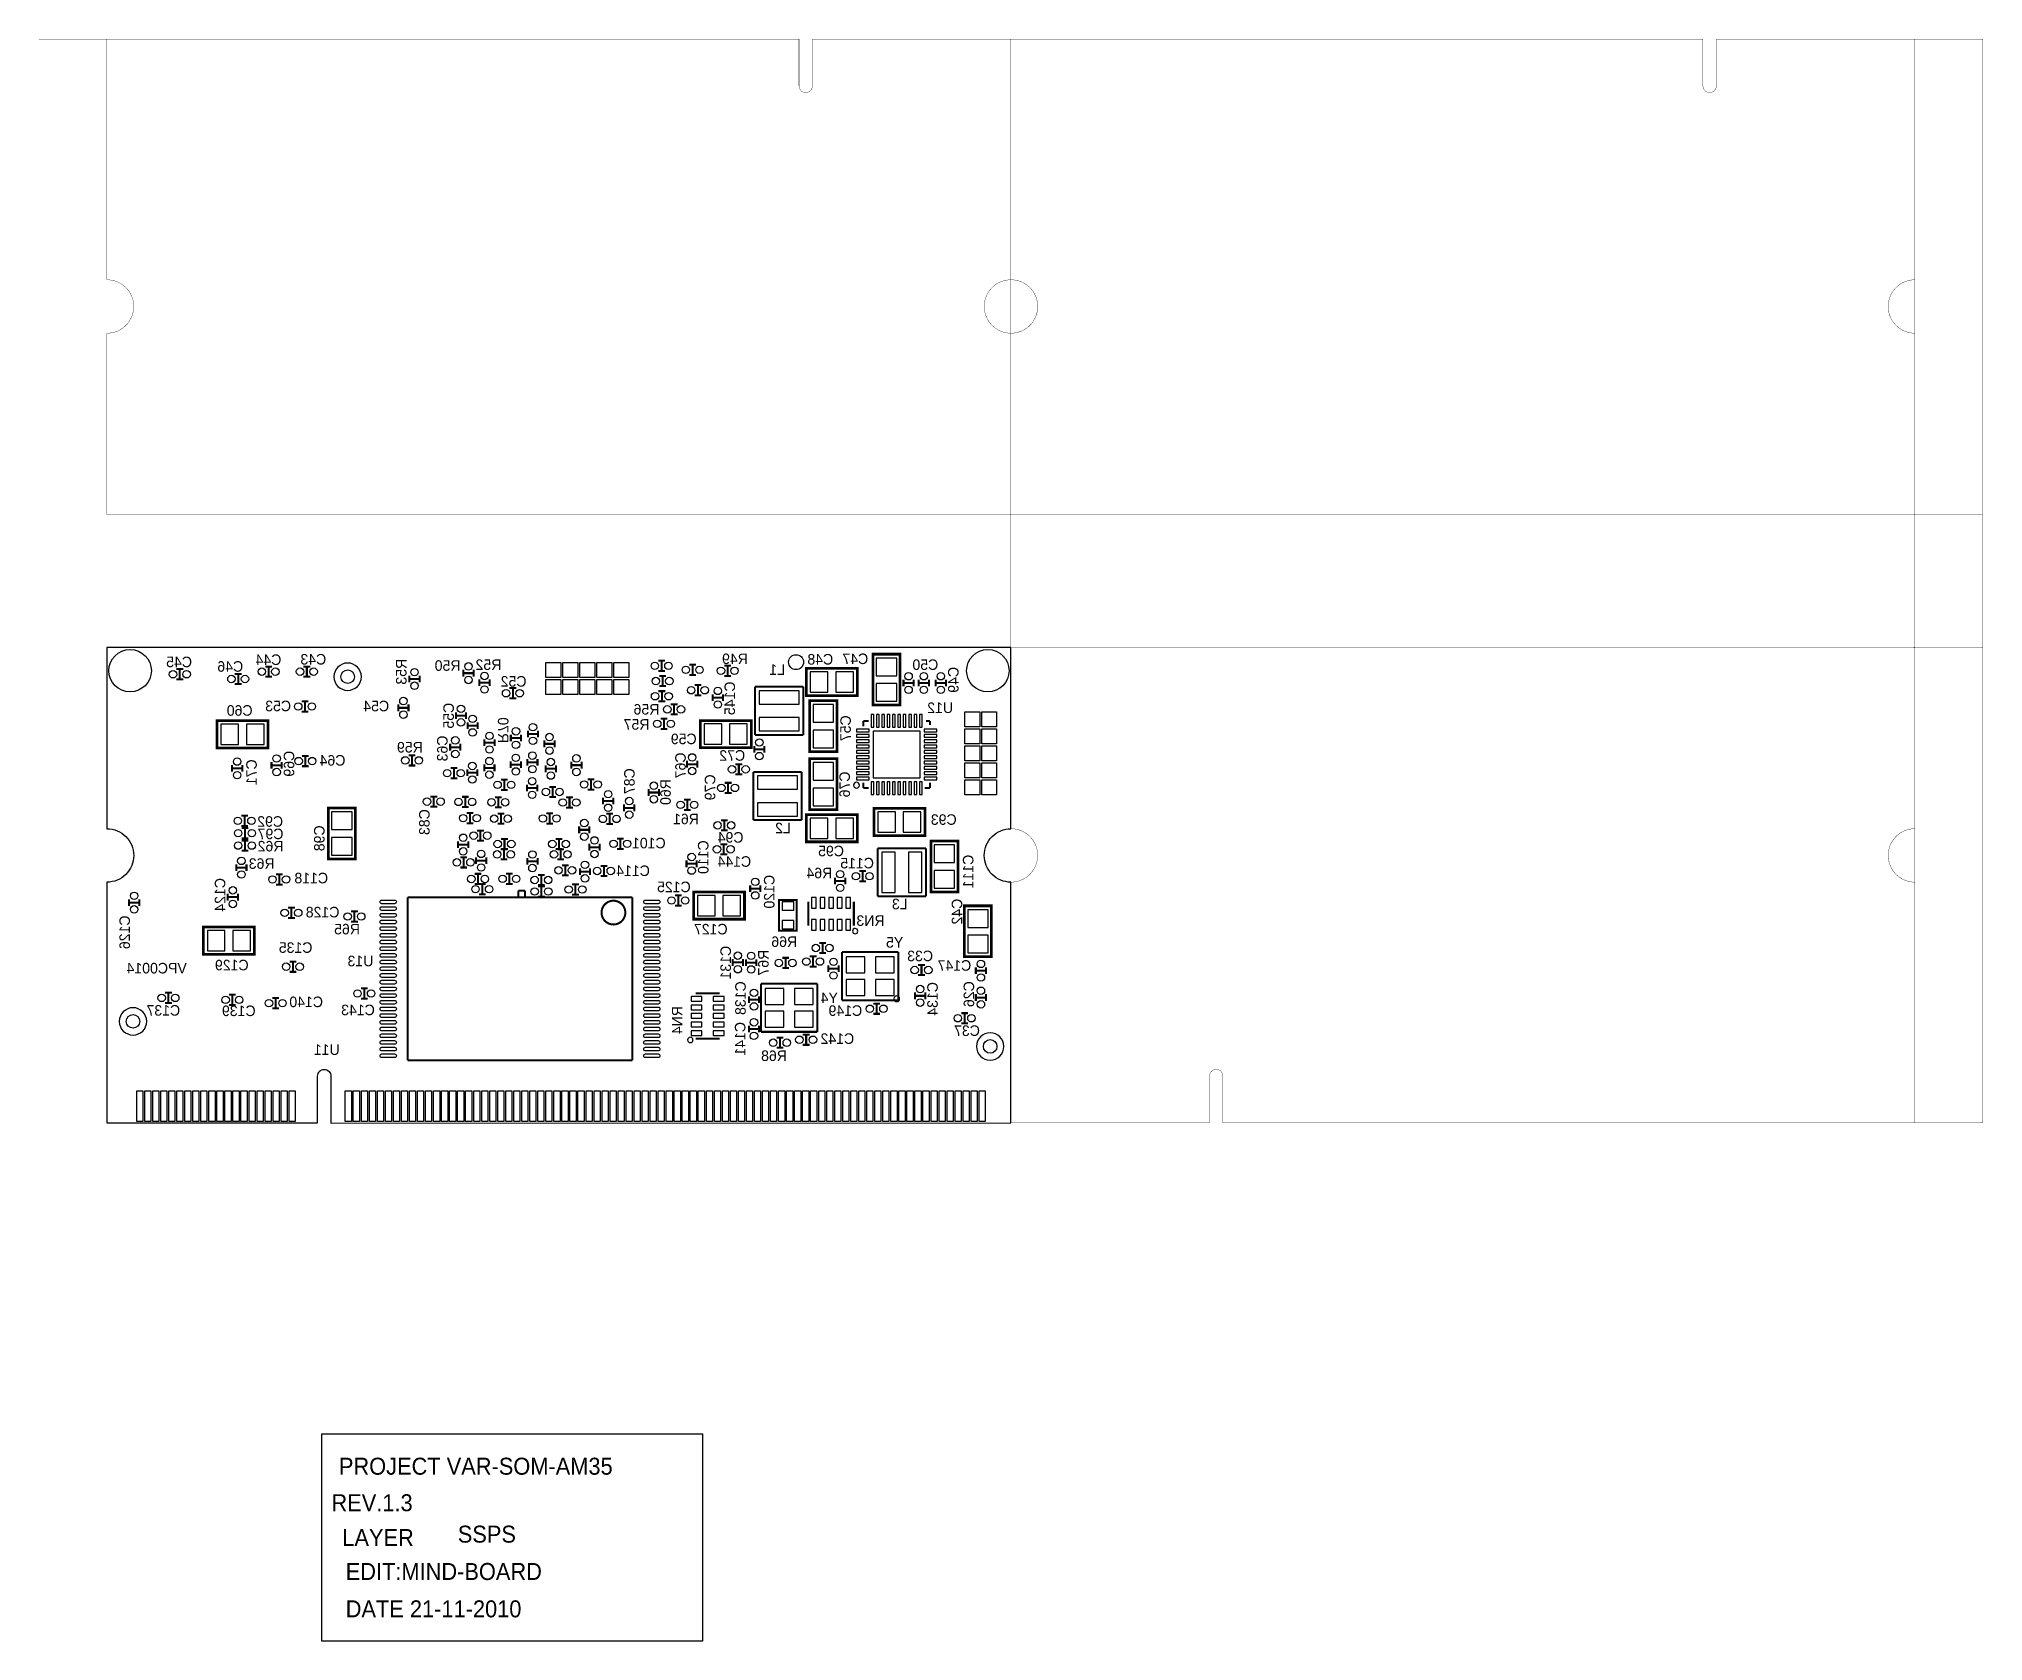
# Model space of a CAD drawing. Extents: x -5 to 140, y -39 to 81.
import ezdxf
from ezdxf.enums import TextEntityAlignment as Align

# ---------------------------------------------------------------- set-up
doc = ezdxf.new("R2010")
doc.units = 0
for name, color, linetype in [('BOARD_GEOMETR_SILKSCREEN_BOTTO', 3, 'CONTINUOUS'), ('BOARD_GEOMETRY_FORMAT_LOGO', 1, 'CONTINUOUS'), ('BOARD_GEOMETRY_OUTLINE', 4, 'CONTINUOUS'), ('BOARD_GEOMETRY_SSPS', 2, 'CONTINUOUS'), ('PACKAGE_GEOMET_SILKSCREEN_BOTT', 5, 'CONTINUOUS'), ('PIN_BOTTOM', 6, 'CONTINUOUS'), ('REF_DES_SILKSCREEN_BOTTOM', 7, 'CONTINUOUS')]:
    doc.layers.add(name, color=color, linetype=linetype)

msp = doc.modelspace()

# ---------------------------------------------------------------- texts
at = {"layer": 'BOARD_GEOMETR_SILKSCREEN_BOTTO', "text_generation_flag": 2}
for s, p in [('VPC0014', (5.969, 11.176)), ('U11', (17.399, 5.08))]:
    msp.add_text(s, height=0.7874, dxfattribs=at).set_placement(p)
at = {"layer": 'BOARD_GEOMETRY_FORMAT_LOGO', "width": 0.96}
for s, p in [('PROJECT VAR-SOM-AM35', (17.34312, -26.31186)), (' REV.1.3', (16.33474, -29.04236)), ('LAYER', (17.59712, -31.64586)), ('EDIT:MIND-BOARD', (17.85112, -34.18586)), ('DATE 21-11-2010', (17.85112, -36.97986))]:
    msp.add_text(s, height=1.27, dxfattribs=at).set_placement(p)
at = {"layer": 'BOARD_GEOMETRY_SSPS', "width": 0.96}
msp.add_text('SSPS', height=1.27, dxfattribs=at).set_placement((26.23312, -31.39186))
at = {"layer": 'REF_DES_SILKSCREEN_BOTTOM', "text_generation_flag": 2}
for s, p in [('C44', (12.07262, 34.24428)), ('C43', (15.4305, 34.2773)), ('R49', (46.96206, 34.31032)), ('C48', (53.34254, 34.2773)), ('C47', (55.96128, 34.31032)), ('C45', (5.39242, 34.07664)), ('C46', (9.2202, 33.73882)), ('R50', (25.47112, 33.8074)), ('R52', (28.52674, 33.87344)), ('L1', (50.11674, 33.50514)), ('C50', (61.19876, 33.87344)), ('C52', (30.40888, 32.62376)), ('C60', (9.92378, 30.44952)), ('C53', (12.79906, 30.7848)), ('C54', (20.13458, 30.77972)), ('R56', (40.34282, 30.53588)), ('U12', (62.3062, 30.65018)), ('R57', (39.60114, 29.40558)), ('C59', (43.1292, 28.321)), ('R59', (22.65172, 27.69616)), ('C72', (46.75632, 27.08402)), ('C64', (16.8656, 26.71826)), ('C92', (12.2047, 22.14626)), ('C97', (12.23264, 21.21662)), ('R61', (43.29938, 22.33422)), ('L2', (50.55108, 21.66112)), ('C93', (62.57544, 22.2885)), ('R62', (12.23264, 20.29714)), ('C101', (40.52062, 20.53082)), ('C94', (46.6344, 20.955)), ('C95', (54.14772, 19.939)), ('R63', (11.5697, 18.9992)), ('C114', (39.33952, 18.46072)), ('C144', (46.9138, 19.1516)), ('R64', (53.27396, 18.29308)), ('C115', (56.0959, 19.03222)), ('C118', (15.27556, 17.91462)), ('C125', (42.39514, 17.25168)), ('C128', (16.12392, 15.367)), ('L3', (59.28614, 15.9766)), ('R65', (17.95272, 14.097)), ('C127', (45.15358, 14.09446)), ('RN3', (57.0992, 14.732)), ('C135', (14.10716, 12.71524)), ('R66', (50.6476, 13.1572)), ('Y5', (58.9026, 13.1064)), ('C129', (9.3345, 11.40714)), ('U13', (18.95602, 11.71194)), ('C33', (60.8076, 12.0904)), ('C147', (63.373, 11.3792)), ('C137', (4.2164, 8.01878)), ('C139', (9.85774, 7.98576)), ('C140', (14.89456, 8.65632)), ('C143', (18.7706, 8.0518)), ('Y4', (54.0131, 8.95858)), ('C149', (55.2196, 8.001)), ('C37', (64.3128, 6.5024)), ('C142', (54.62016, 5.9055)), ('R68', (49.88306, 4.62788))]:
    msp.add_text(s, height=0.7874, dxfattribs=at).set_placement(p, align=Align.CENTER)
for s, rotation, p in [('R53', 90, (22.40026, 33.73882)), ('C49', 90, (63.68288, 33.1343)), ('C145', 90, (46.9646, 31.75)), ('C55', 90, (25.94102, 30.44952)), ('R70', 270, (29.2354, 29.3624)), ('C57', 90, (55.626, 29.50972)), ('C69', 90, (14.00302, 26.8605)), ('C63', 90, (25.47112, 27.99842)), ('C67', 90, (43.2816, 26.7335)), ('C71', 90, (11.2014, 26.21788)), ('C87', 90, (39.46144, 25.5524)), ('C76', 90, (55.55742, 25.3111)), ('R60', 90, (42.15892, 24.7396)), ('C79', 90, (45.4914, 25.0952)), ('C83', 90, (24.12746, 22.4917)), ('C98', 90, (16.27124, 21.28266)), ('C110', 90, (44.98086, 19.87296)), ('C111', 90, (64.79286, 18.796)), ('C124', 90, (8.84936, 17.05102)), ('C120', 90, (49.91608, 17.28724)), ('C126', 90, (1.71704, 14.25194)), ('C131', 90, (46.6598, 11.98118)), ('R67', 90, (49.4792, 11.98118)), ('C138', 90, (47.76724, 9.32688)), ('C134', 90, (62.1284, 9.271)), ('C26', 90, (64.8462, 9.6266)), ('RN4', 90, (43.03268, 7.6835)), ('C141', 90, (47.74184, 6.28396))]:
    msp.add_text(s, height=0.7874, rotation=rotation, dxfattribs=at).set_placement(p, align=Align.CENTER)
msp.add_text('C42', height=0.7874, rotation=90, dxfattribs=at).set_placement((63.9572, 16.764))

# ---------------------------------------------------------------- linework, layer by layer
at = {"layer": 'BOARD_GEOMETRY_FORMAT_LOGO'}
msp.add_lwpolyline([(16.07312, -38.75786), (16.07312, -23.26386), (44.52112, -23.26386), (44.52112, -38.75786)], close=True, dxfattribs=at)
at = {"layer": 'BOARD_GEOMETRY_OUTLINE'}
for points, format in [([(-5.08, 0.002286, 0, 0, 0), (0, 0.002286, 0, 0, 0), (0, 81.053686, 0.0254, 0.0254, 0), (-5.08, 81.053686, 0, 0, 0)], "xyseb"), ([(1.99898, 19.99996, -0.414214), (0, 18.00098), (0, 0), (15.75054, 0), (15.75054, 3.50012, -0.414214), (16.25092, 4.0005, -0.414214), (16.74876, 3.50012), (16.74876, -0.01016), (67.59956, 0), (67.59956, 18.00098, -0.414214), (65.60058, 19.99996, -0.414214), (67.59956, 21.99894), (67.59956, 35.56), (0, 35.56), (0, 21.99894, -0.414214)], "xyb")]:
    msp.add_lwpolyline(points, format=format, close=True, dxfattribs=at)
at = {"layer": 'BOARD_GEOMETRY_OUTLINE', "const_width": 0.0254}
for points in [[(0, 63.052706), (0, 81.053686), (51.74996, 81.053686), (51.74996, 77.553566)], [(52.75072, 77.553566), (52.75072, 81.053686), (67.59956, 81.053686), (67.59956, 63.052706)], [(67.59956, 63.052706), (67.59956, 81.053686), (119.34952, 81.053686), (119.34952, 77.553566)], [(67.6021, 81.05394), (67.6021, 29.753306)], [(120.35028, 77.553566), (120.35028, 81.053686), (135.19912, 81.053686), (135.19912, 63.052706)], [(67.59956, 59.054746), (67.59956, 45.493686), (0, 45.493686), (0, 59.054746)], [(135.19912, 59.054746), (135.19912, 45.493686), (67.59956, 45.493686), (67.59956, 59.054746)], [(140.19276, 45.491146), (135.17372, 45.491146)], [(140.28166, 45.491146), (140.208, 45.491146)], [(67.59956, 22.001226), (67.59956, 35.562286), (135.19912, 35.562286), (135.19912, 22.001226)], [(140.1318, 35.572446), (135.1153, 35.572446)], [(140.28674, 35.572446), (140.15212, 35.572446)], [(82.45094, 3.502406), (82.45094, 0.002286), (67.59956, 0.002286), (67.59956, 18.003266)], [(135.19912, 18.003266), (135.19912, 0.002286), (83.44916, 0.002286), (83.44916, 3.502406)]]:
    msp.add_lwpolyline(points, dxfattribs=at)
msp.add_lwpolyline([(135.20166, 0.002286), (140.28166, 0.002286), (140.28166, 81.053686), (135.20166, 81.053686)], close=True, dxfattribs=at)
for points in [[(51.74996, 77.553566, 0.414214), (52.25034, 77.053186)], [(52.25034, 77.053186, 0.414214), (52.75072, 77.553566)], [(119.34952, 77.553566, 0.414214), (119.8499, 77.053186)], [(119.8499, 77.053186, 0.414214), (120.35028, 77.553566)], [(1.99898, 61.053726, 0.414214), (0, 63.052706)], [(67.59956, 63.052706, 0.414214), (65.60058, 61.053726)], [(69.60108, 61.053726, 0.414214), (67.59956, 63.052706)], [(135.19912, 63.052706, 0.414214), (133.20014, 61.053726)], [(0, 59.054746, 0.414214), (1.99898, 61.053726)], [(65.60058, 61.053726, 0.414214), (67.59956, 59.054746)], [(67.59956, 59.054746, 0.414214), (69.60108, 61.053726)], [(133.20014, 61.053726, 0.414214), (135.19912, 59.054746)], [(69.60108, 20.002246, 0.414214), (67.59956, 22.001226)], [(135.19912, 22.001226, 0.414214), (133.20014, 20.002246)], [(67.59956, 18.003266, 0.414214), (69.60108, 20.002246)], [(133.20014, 20.002246, 0.414214), (135.19912, 18.003266)], [(82.95132, 4.002786, 0.414214), (82.45094, 3.502406)], [(83.44916, 3.502406, 0.414214), (82.95132, 4.002786)]]:
    msp.add_lwpolyline(points, format="xyb", dxfattribs=at)
at = {"layer": 'PACKAGE_GEOMET_SILKSCREEN_BOTT'}
for points, const_width in [([(59.309, 31.242), (59.309, 35.052), (57.277, 35.052), (57.277, 31.242)], 0.2032), ([(52.2986, 31.9532), (56.1086, 31.9532), (56.1086, 33.9852), (52.2986, 33.9852)], 0.2032), ([(54.5846, 27.7622), (54.5846, 31.5722), (52.5526, 31.5722), (52.5526, 27.7622)], 0.2032), ([(12.03833, 30.077156), (8.22833, 30.077156), (8.22833, 28.045156), (12.03833, 28.045156)], 0.2032), ([(48.17618, 30.08884), (44.36618, 30.08884), (44.36618, 28.05684), (48.17618, 28.05684)], 0.2032), ([(52.5526, 27.239468), (52.5526, 23.429468), (54.5846, 23.429468), (54.5846, 27.239468)], 0.2032), ([(18.57756, 19.7358), (18.57756, 23.5458), (16.54556, 23.5458), (16.54556, 19.7358)], 0.2032), ([(57.3532, 21.4884), (61.1632, 21.4884), (61.1632, 23.5204), (57.3532, 23.5204)], 0.2032), ([(52.2986, 21.016468), (56.1086, 21.016468), (56.1086, 23.048468), (52.2986, 23.048468)], 0.2032), ([(61.612018, 21.075904), (61.612018, 17.265904), (63.644018, 17.265904), (63.644018, 21.075904)], 0.2032), ([(43.8658, 15.23238), (47.6758, 15.23238), (47.6758, 17.26438), (43.8658, 17.26438)], 0.2032), ([(50.26406, 16.6624), (50.26406, 14.3764), (51.58486, 14.3764), (51.58486, 16.6624)], 0.1524), ([(66.1416, 12.4206), (66.1416, 16.2306), (64.1096, 16.2306), (64.1096, 12.4206)], 0.2032), ([(11.02233, 14.645386), (7.21233, 14.645386), (7.21233, 12.613386), (11.02233, 12.613386)], 0.2032)]:
    msp.add_lwpolyline(points, close=True, dxfattribs=dict(at, const_width=const_width))
for points, const_width in [([(5.19176, 33.93186), (5.69976, 33.93186)], 0.1524), ([(5.44576, 33.16986), (5.44576, 33.93186)], 0.1524), ([(10.06856, 33.57626), (9.56056, 33.57626)], 0.1524), ([(9.81456, 33.57626), (9.81456, 32.81426)], 0.1524), ([(12.33932, 34.1249), (11.83132, 34.1249)], 0.1524), ([(12.08532, 34.1249), (12.08532, 33.3629)], 0.1524), ([(15.19936, 34.1249), (14.69136, 34.1249)], 0.1524), ([(14.94536, 34.1249), (14.94536, 33.3629)], 0.1524), ([(22.61616, 32.94634), (22.61616, 33.45434)], 0.1524), ([(23.37816, 32.94634), (23.37816, 33.45434)], 0.1524), ([(26.65222, 33.37814), (26.65222, 33.88614)], 0.1524), ([(27.41422, 33.63214), (26.65222, 33.63214)], 0.1524), ([(27.41422, 33.37814), (27.41422, 33.88614)], 0.1524), ([(41.2242, 34.56178), (41.7322, 34.56178)], 0.1524), ([(41.2242, 33.79978), (41.7322, 33.79978)], 0.1524), ([(41.80332, 33.42386), (41.29532, 33.42386)], 0.1524), ([(41.4782, 33.79978), (41.4782, 34.56178)], 0.1524), ([(41.54932, 33.42386), (41.54932, 32.66186)], 0.1524), ([(43.54322, 34.2646), (44.05122, 34.2646)], 0.1524), ([(43.54322, 33.5026), (44.05122, 33.5026)], 0.1524), ([(43.79722, 33.5026), (43.79722, 34.2646)], 0.1524), ([(46.16704, 34.19094), (46.67504, 34.19094)], 0.1524), ([(46.16704, 33.42894), (46.67504, 33.42894)], 0.1524), ([(46.42104, 33.42894), (46.42104, 34.19094)], 0.1524), ([(5.19176, 33.16986), (5.69976, 33.16986)], 0.1524), ([(10.06856, 32.81426), (9.56056, 32.81426)], 0.1524), ([(12.33932, 33.3629), (11.83132, 33.3629)], 0.1524), ([(15.19936, 33.3629), (14.69136, 33.3629)], 0.1524), ([(23.37816, 33.20034), (22.61616, 33.20034)], 0.1524), ([(27.84856, 32.66186), (27.84856, 33.16986)], 0.1524), ([(28.61056, 32.91586), (27.84856, 32.91586)], 0.1524), ([(28.61056, 32.66186), (28.61056, 33.16986)], 0.1524), ([(30.099, 32.512), (30.607, 32.512)], 0.1524), ([(30.353, 31.75), (30.353, 32.512)], 0.1524), ([(41.24198, 32.28594), (41.74998, 32.28594)], 0.1524), ([(41.80332, 32.66186), (41.29532, 32.66186)], 0.1524), ([(41.49598, 31.52394), (41.49598, 32.28594)], 0.1524), ([(44.44492, 32.73552), (43.93692, 32.73552)], 0.1524), ([(44.44492, 31.97352), (43.93692, 31.97352)], 0.1524), ([(44.19092, 32.73552), (44.19092, 31.97352)], 0.1524), ([(45.29582, 32.04972), (45.29582, 31.54172)], 0.1524), ([(46.05782, 32.04972), (46.05782, 31.54172)], 0.1524), ([(52.066698, 32.610298), (48.466502, 32.610298)], 0.150114), ([(48.466502, 32.610298), (48.466502, 29.010102)], 0.150114), ([(52.066698, 29.010102), (52.066698, 32.610298)], 0.150114), ([(59.563, 32.639), (59.563, 33.147)], 0.1524), ([(60.325, 32.893), (59.563, 32.893)], 0.1524), ([(60.325, 32.639), (60.325, 33.147)], 0.1524), ([(60.706, 32.639), (60.706, 33.147)], 0.1524), ([(61.468, 32.893), (60.706, 32.893)], 0.1524), ([(61.468, 32.639), (61.468, 33.147)], 0.1524), ([(61.976, 32.639), (61.976, 33.147)], 0.1524), ([(62.738, 32.893), (61.976, 32.893)], 0.1524), ([(62.738, 32.639), (62.738, 33.147)], 0.1524), ([(14.557502, 31.51632), (15.065502, 31.51632)], 0.1524), ([(14.557502, 30.75432), (15.065502, 30.75432)], 0.1524), ([(14.811502, 30.75432), (14.811502, 31.51632)], 0.1524), ([(21.78558, 31.2928), (21.78558, 30.7848)], 0.1524), ([(21.78558, 31.0388), (22.54758, 31.0388)], 0.1524), ([(22.54758, 31.2928), (22.54758, 30.7848)], 0.1524), ([(26.09088, 30.20314), (26.09088, 30.71114)], 0.1524), ([(26.85288, 30.45714), (26.09088, 30.45714)], 0.1524), ([(26.85288, 30.20314), (26.85288, 30.71114)], 0.1524), ([(30.099, 31.75), (30.607, 31.75)], 0.1524), ([(41.24198, 31.52394), (41.74998, 31.52394)], 0.1524), ([(42.66692, 31.3055), (42.15892, 31.3055)], 0.1524), ([(42.66692, 30.5435), (42.15892, 30.5435)], 0.1524), ([(42.41292, 31.3055), (42.41292, 30.5435)], 0.1524), ([(45.29582, 31.79572), (46.05782, 31.79572)], 0.1524), ([(26.9621, 29.45384), (26.9621, 29.96184)], 0.1524), ([(27.7241, 29.70784), (26.9621, 29.70784)], 0.1524), ([(27.7241, 29.45384), (27.7241, 29.96184)], 0.1524), ([(30.2006, 28.5242), (30.2006, 29.0322)], 0.1524), ([(30.9626, 28.5242), (30.9626, 29.0322)], 0.1524), ([(31.47314, 28.82646), (31.47314, 29.33446)], 0.1524), ([(32.23514, 29.08046), (31.47314, 29.08046)], 0.1524), ([(32.23514, 28.82646), (32.23514, 29.33446)], 0.1524), ([(41.402, 30.226), (41.91, 30.226)], 0.1524), ([(41.402, 29.464), (41.91, 29.464)], 0.1524), ([(41.656, 29.464), (41.656, 30.226)], 0.1524), ([(48.466502, 29.010102), (52.066698, 29.010102)], 0.150114), ([(56.550814, 30.051756), (56.550814, 29.651706)], 0.150114), ([(56.950864, 30.051756), (56.550814, 30.051756)], 0.150114), ([(61.551058, 30.051756), (61.25083, 30.051756)], 0.150114), ([(61.551058, 29.751528), (61.551058, 30.051756)], 0.150114), ([(25.66416, 28.34894), (25.66416, 27.84094)], 0.1524), ([(25.66416, 28.09494), (26.42616, 28.09494)], 0.1524), ([(26.42616, 28.34894), (26.42616, 27.84094)], 0.1524), ([(28.22702, 28.17876), (28.22702, 28.68676)], 0.1524), ([(28.98902, 28.43276), (28.22702, 28.43276)], 0.1524), ([(28.98902, 28.17876), (28.98902, 28.68676)], 0.1524), ([(30.9626, 28.7782), (30.2006, 28.7782)], 0.1524), ([(32.71266, 28.0924), (32.71266, 28.6004)], 0.1524), ([(33.47466, 28.3464), (32.71266, 28.3464)], 0.1524), ([(33.47466, 28.0924), (33.47466, 28.6004)], 0.1524), ([(48.40224, 27.68346), (48.40224, 28.19146)], 0.1524), ([(49.16424, 27.93746), (48.40224, 27.93746)], 0.1524), ([(49.16424, 27.68346), (49.16424, 28.19146)], 0.1524), ([(9.35482, 26.25852), (9.35482, 26.76652)], 0.1524), ([(10.11682, 26.51252), (9.35482, 26.51252)], 0.1524), ([(10.11682, 26.25852), (10.11682, 26.76652)], 0.1524), ([(12.30376, 26.48966), (12.30376, 26.99766)], 0.1524), ([(13.06576, 26.74366), (12.30376, 26.74366)], 0.1524), ([(13.06576, 26.48966), (13.06576, 26.99766)], 0.1524), ([(14.58468, 27.437334), (15.09268, 27.437334)], 0.1524), ([(14.58468, 26.675334), (15.09268, 26.675334)], 0.1524), ([(14.83868, 26.675334), (14.83868, 27.437334)], 0.1524), ([(22.56028, 27.48788), (23.06828, 27.48788)], 0.1524), ([(22.56028, 26.72588), (23.06828, 26.72588)], 0.1524), ([(22.81428, 26.72588), (22.81428, 27.48788)], 0.1524), ([(26.20264, 26.53538), (25.69464, 26.53538)], 0.1524), ([(25.94864, 26.53538), (25.94864, 25.77338)], 0.1524), ([(26.93924, 25.93086), (26.93924, 26.43886)], 0.1524), ([(27.70124, 26.18486), (26.93924, 26.18486)], 0.1524), ([(27.70124, 25.93086), (27.70124, 26.43886)], 0.1524), ([(28.21686, 26.80208), (28.21686, 26.29408)], 0.1524), ([(28.21686, 26.54808), (28.97886, 26.54808)], 0.1524), ([(28.97886, 26.80208), (28.97886, 26.29408)], 0.1524), ([(30.19552, 27.04592), (30.19552, 26.53792)], 0.1524), ([(30.19552, 26.79192), (30.95752, 26.79192)], 0.1524), ([(30.95752, 27.04592), (30.95752, 26.53792)], 0.1524), ([(31.4325, 27.21102), (31.4325, 26.70302)], 0.1524), ([(31.4325, 26.95702), (32.1945, 26.95702)], 0.1524), ([(32.1945, 27.21102), (32.1945, 26.70302)], 0.1524), ([(32.80918, 26.7335), (32.80918, 26.2255)], 0.1524), ([(32.80918, 26.4795), (33.57118, 26.4795)], 0.1524), ([(33.57118, 26.7335), (33.57118, 26.2255)], 0.1524), ([(34.72434, 27.00528), (34.72434, 26.49728)], 0.1524), ([(34.72434, 26.75128), (35.48634, 26.75128)], 0.1524), ([(35.48634, 27.00528), (35.48634, 26.49728)], 0.1524), ([(43.38066, 26.5684), (43.38066, 27.0764)], 0.1524), ([(44.14266, 26.8224), (43.38066, 26.8224)], 0.1524), ([(44.14266, 26.5684), (44.14266, 27.0764)], 0.1524), ([(47.50562, 26.81986), (46.99762, 26.81986)], 0.1524), ([(47.25162, 26.81986), (47.25162, 26.05786)], 0.1524), ([(51.939698, 26.245566), (48.339502, 26.245566)], 0.150114), ([(48.339502, 26.245566), (48.339502, 22.64537)], 0.150114), ([(51.939698, 22.64537), (51.939698, 26.245566)], 0.150114), ([(26.20264, 25.77338), (25.69464, 25.77338)], 0.1524), ([(29.46146, 25.66162), (29.96946, 25.66162)], 0.1524), ([(29.46146, 24.89962), (29.96946, 24.89962)], 0.1524), ([(29.71546, 24.89962), (29.71546, 25.66162)], 0.1524), ([(31.41218, 25.29586), (31.41218, 24.78786)], 0.1524), ([(31.41218, 25.04186), (32.17418, 25.04186)], 0.1524), ([(32.17418, 25.29586), (32.17418, 24.78786)], 0.1524), ([(33.58642, 25.12822), (33.07842, 25.12822)], 0.1524), ([(33.33242, 25.12822), (33.33242, 24.36622)], 0.1524), ([(36.44392, 25.68956), (35.93592, 25.68956)], 0.1524), ([(36.44392, 24.92756), (35.93592, 24.92756)], 0.1524), ([(36.18992, 25.68956), (36.18992, 24.92756)], 0.1524), ([(40.51046, 24.45258), (40.51046, 24.96058)], 0.1524), ([(41.27246, 24.70658), (40.51046, 24.70658)], 0.1524), ([(41.27246, 24.45258), (41.27246, 24.96058)], 0.1524), ([(46.19498, 25.43048), (46.70298, 25.43048)], 0.1524), ([(46.19498, 24.66848), (46.70298, 24.66848)], 0.1524), ([(46.44898, 24.66848), (46.44898, 25.43048)], 0.1524), ([(47.50562, 26.05786), (46.99762, 26.05786)], 0.1524), ([(56.550814, 25.451562), (56.550814, 25.051512)], 0.150114), ([(56.550814, 25.051512), (56.950864, 25.051512)], 0.150114), ([(61.151008, 25.051512), (61.551058, 25.051512)], 0.150114), ([(61.551058, 25.051512), (61.551058, 25.451562)], 0.150114), ([(24.69388, 24.40432), (24.18588, 24.40432)], 0.1524), ([(24.69388, 23.64232), (24.18588, 23.64232)], 0.1524), ([(24.43988, 24.40432), (24.43988, 23.64232)], 0.1524), ([(27.051, 24.384), (26.543, 24.384)], 0.1524), ([(27.051, 23.622), (26.543, 23.622)], 0.1524), ([(26.797, 24.384), (26.797, 23.622)], 0.1524), ([(29.01188, 24.35606), (29.51988, 24.35606)], 0.1524), ([(29.01188, 23.59406), (29.51988, 23.59406)], 0.1524), ([(29.26588, 23.59406), (29.26588, 24.35606)], 0.1524), ([(33.58642, 24.36622), (33.07842, 24.36622)], 0.1524), ([(34.84118, 24.33574), (34.33318, 24.33574)], 0.1524), ([(34.84118, 23.57374), (34.33318, 23.57374)], 0.1524), ([(34.58718, 24.33574), (34.58718, 23.57374)], 0.1524), ([(37.09924, 24.32812), (37.09924, 23.82012)], 0.1524), ([(37.09924, 24.07412), (37.86124, 24.07412)], 0.1524), ([(37.86124, 24.32812), (37.86124, 23.82012)], 0.1524), ([(38.67404, 23.8125), (38.67404, 23.3045)], 0.1524), ([(38.67404, 23.5585), (39.43604, 23.5585)], 0.1524), ([(39.43604, 23.8125), (39.43604, 23.3045)], 0.1524), ([(43.65752, 24.1681), (43.14952, 24.1681)], 0.1524), ([(43.65752, 23.4061), (43.14952, 23.4061)], 0.1524), ([(43.40352, 24.1681), (43.40352, 23.4061)], 0.1524), ([(10.54608, 22.96668), (10.03808, 22.96668)], 0.1524), ([(10.54608, 22.20468), (10.03808, 22.20468)], 0.1524), ([(10.06602, 22.04974), (10.57402, 22.04974)], 0.1524), ([(10.29208, 22.96668), (10.29208, 22.20468)], 0.1524), ([(10.32002, 21.28774), (10.32002, 22.04974)], 0.1524), ([(27.39898, 23.17242), (26.89098, 23.17242)], 0.1524), ([(27.39898, 22.41042), (26.89098, 22.41042)], 0.1524), ([(27.14498, 23.17242), (27.14498, 22.41042)], 0.1524), ([(27.6733, 21.86178), (28.1813, 21.86178)], 0.1524), ([(27.9273, 21.09978), (27.9273, 21.86178)], 0.1524), ([(29.21, 23.12924), (29.718, 23.12924)], 0.1524), ([(29.21, 22.36724), (29.718, 22.36724)], 0.1524), ([(29.464, 22.36724), (29.464, 23.12924)], 0.1524), ([(33.36036, 23.14702), (32.85236, 23.14702)], 0.1524), ([(33.36036, 22.38502), (32.85236, 22.38502)], 0.1524), ([(33.10636, 23.14702), (33.10636, 22.38502)], 0.1524), ([(35.31108, 22.16912), (35.31108, 21.66112)], 0.1524), ([(35.31108, 21.91512), (36.07308, 21.91512)], 0.1524), ([(36.07308, 22.16912), (36.07308, 21.66112)], 0.1524), ([(37.338, 23.114), (37.846, 23.114)], 0.1524), ([(37.338, 22.352), (37.846, 22.352)], 0.1524), ([(37.592, 22.352), (37.592, 23.114)], 0.1524), ([(45.91304, 22.6314), (46.42104, 22.6314)], 0.1524), ([(45.91304, 21.8694), (46.42104, 21.8694)], 0.1524), ([(46.16704, 21.8694), (46.16704, 22.6314)], 0.1524), ([(48.339502, 22.64537), (51.939698, 22.64537)], 0.150114), ([(10.06602, 21.28774), (10.57402, 21.28774)], 0.1524), ([(10.06602, 21.11756), (10.57402, 21.11756)], 0.1524), ([(10.06602, 20.35556), (10.57402, 20.35556)], 0.1524), ([(10.32002, 20.35556), (10.32002, 21.11756)], 0.1524), ([(26.25852, 21.06676), (26.25852, 20.55876)], 0.1524), ([(26.25852, 20.81276), (27.02052, 20.81276)], 0.1524), ([(27.02052, 21.06676), (27.02052, 20.55876)], 0.1524), ([(27.6733, 21.09978), (28.1813, 21.09978)], 0.1524), ([(29.43352, 20.4597), (29.94152, 20.4597)], 0.1524), ([(29.47162, 21.2344), (29.97962, 21.2344)], 0.1524), ([(29.47162, 20.4724), (29.97962, 20.4724)], 0.1524), ([(29.68752, 19.6977), (29.68752, 20.4597)], 0.1524), ([(29.72562, 20.4724), (29.72562, 21.2344)], 0.1524), ([(34.0614, 21.23694), (33.5534, 21.23694)], 0.1524), ([(34.0614, 20.47494), (33.5534, 20.47494)], 0.1524), ([(34.18586, 20.46224), (33.67786, 20.46224)], 0.1524), ([(33.8074, 21.23694), (33.8074, 20.47494)], 0.1524), ([(33.93186, 20.46224), (33.93186, 19.70024)], 0.1524), ([(36.07562, 20.86864), (36.07562, 20.36064)], 0.1524), ([(36.07562, 20.61464), (36.83762, 20.61464)], 0.1524), ([(36.83762, 20.86864), (36.83762, 20.36064)], 0.1524), ([(38.1381, 21.25218), (38.6461, 21.25218)], 0.1524), ([(38.1381, 20.49018), (38.6461, 20.49018)], 0.1524), ([(38.3921, 20.49018), (38.3921, 21.25218)], 0.1524), ([(46.3804, 20.8407), (45.8724, 20.8407)], 0.1524), ([(46.1264, 20.8407), (46.1264, 20.0787)], 0.1524), ([(57.639712, 20.534884), (57.639712, 16.934688)], 0.150114), ([(61.239908, 20.534884), (57.639712, 20.534884)], 0.150114), ([(61.239908, 16.934688), (61.239908, 20.534884)], 0.150114), ([(9.66978, 19.33702), (9.66978, 18.82902)], 0.1524), ([(9.66978, 19.08302), (10.43178, 19.08302)], 0.1524), ([(10.43178, 19.33702), (10.43178, 18.82902)], 0.1524), ([(26.416, 19.86026), (26.924, 19.86026)], 0.1524), ([(26.416, 19.09826), (26.924, 19.09826)], 0.1524), ([(26.67, 19.09826), (26.67, 19.86026)], 0.1524), ([(27.60218, 19.86026), (27.60218, 19.35226)], 0.1524), ([(27.60218, 19.60626), (28.36418, 19.60626)], 0.1524), ([(28.36418, 19.86026), (28.36418, 19.35226)], 0.1524), ([(29.43352, 19.6977), (29.94152, 19.6977)], 0.1524), ([(31.43504, 19.81962), (31.43504, 19.31162)], 0.1524), ([(31.43504, 19.56562), (32.19704, 19.56562)], 0.1524), ([(32.19704, 19.81962), (32.19704, 19.31162)], 0.1524), ([(34.18586, 19.70024), (33.67786, 19.70024)], 0.1524), ([(34.01568, 19.26844), (34.52368, 19.26844)], 0.1524), ([(34.26968, 18.50644), (34.26968, 19.26844)], 0.1524), ([(35.36188, 18.53692), (35.36188, 19.04492)], 0.1524), ([(36.12388, 18.53692), (36.12388, 19.04492)], 0.1524), ([(36.91128, 19.22018), (37.41928, 19.22018)], 0.1524), ([(37.16528, 18.45818), (37.16528, 19.22018)], 0.1524), ([(43.33748, 19.62912), (43.33748, 19.12112)], 0.1524), ([(43.33748, 19.37512), (44.09948, 19.37512)], 0.1524), ([(44.09948, 19.62912), (44.09948, 19.12112)], 0.1524), ([(46.3804, 20.0787), (45.8724, 20.0787)], 0.1524), ([(56.261, 18.82648), (56.769, 18.82648)], 0.1524), ([(56.515, 18.06448), (56.515, 18.82648)], 0.1524), ([(13.13688, 18.58518), (12.62888, 18.58518)], 0.1524), ([(13.13688, 17.82318), (12.62888, 17.82318)], 0.1524), ([(12.88288, 18.58518), (12.88288, 17.82318)], 0.1524), ([(27.49804, 18.62328), (28.00604, 18.62328)], 0.1524), ([(27.49804, 17.86128), (28.00604, 17.86128)], 0.1524), ([(27.75204, 17.86128), (27.75204, 18.62328)], 0.1524), ([(28.321, 17.85874), (27.813, 17.85874)], 0.1524), ([(28.067, 17.85874), (28.067, 17.09674)], 0.1524), ([(29.83738, 18.63344), (30.34538, 18.63344)], 0.1524), ([(29.83738, 17.87144), (30.34538, 17.87144)], 0.1524), ([(30.09138, 17.87144), (30.09138, 18.63344)], 0.1524), ([(31.269178, 17.375378), (30.761178, 17.375378)], 0.1524), ([(30.761178, 17.375378), (30.761178, 16.867378)], 0.1524), ([(31.269178, 16.867378), (31.269178, 17.375378)], 0.1524), ([(32.73806, 18.54454), (32.23006, 18.54454)], 0.1524), ([(32.73806, 17.78254), (32.23006, 17.78254)], 0.1524), ([(32.74568, 17.68348), (32.23768, 17.68348)], 0.1524), ([(32.48406, 18.54454), (32.48406, 17.78254)], 0.1524), ([(32.49168, 17.68348), (32.49168, 16.92148)], 0.1524), ([(34.01568, 18.50644), (34.52368, 18.50644)], 0.1524), ([(35.28822, 17.83334), (34.78022, 17.83334)], 0.1524), ([(35.03422, 17.83334), (35.03422, 17.07134)], 0.1524), ([(36.12388, 18.79092), (35.36188, 18.79092)], 0.1524), ([(36.91128, 18.45818), (37.41928, 18.45818)], 0.1524), ([(48.09744, 17.26438), (48.09744, 17.77238)], 0.1524), ([(48.85944, 17.51838), (48.09744, 17.51838)], 0.1524), ([(48.85944, 17.26438), (48.85944, 17.77238)], 0.1524), ([(54.4449, 17.83334), (54.4449, 18.34134)], 0.1524), ([(55.2069, 18.08734), (54.4449, 18.08734)], 0.1524), ([(55.2069, 17.83334), (55.2069, 18.34134)], 0.1524), ([(56.261, 18.06448), (56.769, 18.06448)], 0.1524), ([(1.64846, 16.72844), (1.64846, 16.22044)], 0.1524), ([(1.64846, 16.47444), (2.41046, 16.47444)], 0.1524), ([(2.41046, 16.72844), (2.41046, 16.22044)], 0.1524), ([(9.02716, 17.13484), (9.02716, 16.62684)], 0.1524), ([(9.02716, 16.88084), (9.78916, 16.88084)], 0.1524), ([(9.78916, 17.13484), (9.78916, 16.62684)], 0.1524), ([(13.541502, 16.08455), (14.049502, 16.08455)], 0.1524), ([(13.795502, 15.32255), (13.795502, 16.08455)], 0.1524), ([(39.295578, 16.867378), (22.480778, 16.867378)], 0.1524), ([(22.480778, 16.867378), (22.480778, 4.675378)], 0.1524), ([(28.321, 17.09674), (27.813, 17.09674)], 0.1524), ([(32.74568, 16.92148), (32.23768, 16.92148)], 0.1524), ([(35.28822, 17.07134), (34.78022, 17.07134)], 0.1524), ([(39.295578, 4.675378), (39.295578, 16.867378)], 0.1524), ([(42.47134, 17.01292), (42.97934, 17.01292)], 0.1524), ([(42.47134, 16.25092), (42.97934, 16.25092)], 0.1524), ([(42.72534, 16.25092), (42.72534, 17.01292)], 0.1524), ([(52.450238, 14.738858), (52.450238, 16.538702)], 0.150114), ([(55.850282, 14.738858), (55.850282, 16.538702)], 0.150114), ([(57.639712, 16.934688), (61.239908, 16.934688)], 0.150114), ([(13.541502, 15.32255), (14.049502, 15.32255)], 0.1524), ([(18.25244, 15.81658), (18.76044, 15.81658)], 0.1524), ([(18.25244, 15.05458), (18.76044, 15.05458)], 0.1524), ([(18.50644, 15.05458), (18.50644, 15.81658)], 0.1524), ([(53.2638, 13.45946), (53.7718, 13.45946)], 0.1524), ([(53.5178, 12.69746), (53.5178, 13.45946)], 0.1524), ([(13.64996, 12.05738), (14.15796, 12.05738)], 0.1524), ([(13.90396, 11.29538), (13.90396, 12.05738)], 0.1524), ([(46.792642, 11.742674), (46.792642, 12.250674)], 0.1524), ([(47.554642, 11.996674), (46.792642, 11.996674)], 0.1524), ([(47.554642, 11.742674), (47.554642, 12.250674)], 0.1524), ([(47.7901, 11.72972), (47.7901, 12.23772)], 0.1524), ([(48.5521, 11.98372), (47.7901, 11.98372)], 0.1524), ([(48.5521, 11.72972), (48.5521, 12.23772)], 0.1524), ([(50.4952, 12.34186), (51.0032, 12.34186)], 0.1524), ([(50.4952, 11.57986), (51.0032, 11.57986)], 0.1524), ([(50.7492, 11.57986), (50.7492, 12.34186)], 0.1524), ([(53.0606, 12.44346), (52.5526, 12.44346)], 0.1524), ([(53.0606, 11.68146), (52.5526, 11.68146)], 0.1524), ([(52.8066, 12.44346), (52.8066, 11.68146)], 0.1524), ([(53.2638, 12.69746), (53.7718, 12.69746)], 0.1524), ([(53.9496, 11.2776), (53.9496, 11.7856)], 0.1524), ([(54.7116, 11.2776), (54.7116, 11.7856)], 0.1524), ([(59.173872, 12.772898), (54.973728, 12.772898)], 0.150114), ([(54.973728, 12.772898), (54.973728, 9.172702)], 0.150114), ([(59.173872, 9.172702), (59.173872, 12.772898)], 0.150114), ([(60.6552, 11.811), (61.1632, 11.811)], 0.1524), ([(60.9092, 11.049), (60.9092, 11.811)], 0.1524), ([(64.9732, 11.6332), (64.9732, 11.1252)], 0.1524), ([(65.7352, 11.6332), (65.7352, 11.1252)], 0.1524), ([(13.64996, 11.29538), (14.15796, 11.29538)], 0.1524), ([(48.910748, 10.408158), (48.910748, 6.807962)], 0.150114), ([(53.110892, 10.408158), (48.910748, 10.408158)], 0.150114), ([(53.110892, 6.807962), (53.110892, 10.408158)], 0.150114), ([(54.7116, 11.5316), (53.9496, 11.5316)], 0.1524), ([(60.6552, 11.049), (61.1632, 11.049)], 0.1524), ([(64.9732, 11.3792), (65.7352, 11.3792)], 0.1524), ([(4.8514, 9.726422), (4.3434, 9.726422)], 0.1524), ([(4.8514, 8.964422), (4.3434, 8.964422)], 0.1524), ([(4.5974, 9.726422), (4.5974, 8.964422)], 0.1524), ([(9.63422, 9.57834), (9.12622, 9.57834)], 0.1524), ([(9.63422, 8.81634), (9.12622, 8.81634)], 0.1524), ([(9.38022, 9.57834), (9.38022, 8.81634)], 0.1524), ([(12.87272, 9.33196), (12.36472, 9.33196)], 0.1524), ([(12.61872, 9.33196), (12.61872, 8.56996)], 0.1524), ([(18.98904, 10.0584), (19.49704, 10.0584)], 0.1524), ([(18.98904, 9.2964), (19.49704, 9.2964)], 0.1524), ([(19.24304, 9.2964), (19.24304, 10.0584)], 0.1524), ([(44.017438, 9.698482), (45.817282, 9.698482)], 0.150114), ([(48.00346, 9.47166), (48.00346, 8.96366)], 0.1524), ([(48.00346, 9.21766), (48.76546, 9.21766)], 0.1524), ([(48.76546, 9.47166), (48.76546, 8.96366)], 0.1524), ([(54.973728, 9.172702), (59.173872, 9.172702)], 0.150114), ([(57.3024, 8.9154), (57.8104, 8.9154)], 0.1524), ([(57.5564, 8.1534), (57.5564, 8.9154)], 0.1524), ([(60.4266, 9.7536), (60.4266, 9.2456)], 0.1524), ([(60.4266, 9.4996), (61.1886, 9.4996)], 0.1524), ([(61.1886, 9.7536), (61.1886, 9.2456)], 0.1524), ([(64.9732, 9.6266), (64.9732, 9.1186)], 0.1524), ([(64.9732, 9.3726), (65.7352, 9.3726)], 0.1524), ([(65.7352, 9.6266), (65.7352, 9.1186)], 0.1524), ([(12.87272, 8.56996), (12.36472, 8.56996)], 0.1524), ([(48.00092, 7.26694), (48.00092, 6.75894)], 0.1524), ([(48.76292, 7.26694), (48.76292, 6.75894)], 0.1524), ([(57.3024, 8.1534), (57.8104, 8.1534)], 0.1524), ([(63.881, 8.2042), (64.389, 8.2042)], 0.1524), ([(63.881, 7.4422), (64.389, 7.4422)], 0.1524), ([(64.135, 7.4422), (64.135, 8.2042)], 0.1524), ([(44.017438, 6.298438), (45.817282, 6.298438)], 0.150114), ([(48.00092, 7.01294), (48.76292, 7.01294)], 0.1524), ([(48.910748, 6.807962), (53.110892, 6.807962)], 0.150114), ([(50.58156, 6.3754), (50.07356, 6.3754)], 0.1524), ([(50.32756, 6.3754), (50.32756, 5.6134)], 0.1524), ([(52.5399, 6.59638), (52.0319, 6.59638)], 0.1524), ([(52.5399, 5.83438), (52.0319, 5.83438)], 0.1524), ([(52.2859, 6.59638), (52.2859, 5.83438)], 0.1524), ([(22.480778, 4.675378), (39.295578, 4.675378)], 0.1524), ([(50.58156, 5.6134), (50.07356, 5.6134)], 0.1524)]:
    msp.add_lwpolyline(points, dxfattribs=dict(at, const_width=const_width))
for points in [[(19.02206, 33.36544, 1), (16.97482, 33.36544, 1)], [(56.274462, 25.251664, 0.414112), (56.050942, 25.475184, 0.414123), (55.827422, 25.251664, 0.414175), (56.050942, 25.028144, 0.414165)], [(55.750206, 14.338808, 0.414485), (55.950358, 14.138656, 0.41417), (56.150256, 14.338808, 0.413991), (55.950358, 14.538706, 0.414306)], [(58.8518, 9.282684, 0.41418), (59.06389, 9.070594, 0.414015), (59.27598, 9.282684, 0.414228), (59.06389, 9.494774, 0.414394)], [(2.96926, 7.58952, 1), (0.92202, 7.58952, 1)], [(43.617388, 6.398514, 0.414485), (43.417236, 6.198362, 0.41417), (43.617388, 5.998464, 0.413991), (43.817286, 6.198362, 0.414306)], [(67.07124, 5.71754, 1), (65.024, 5.71754, 1)]]:
    msp.add_lwpolyline(points, format="xyb", close=True, dxfattribs=at)
at = {"layer": 'PACKAGE_GEOMET_SILKSCREEN_BOTT', "const_width": 0.1524}
msp.add_lwpolyline([(38.762178, 15.724378, 1), (36.984178, 15.724378, 1)], format="xyb", close=True, dxfattribs=at)
at = {"layer": 'PIN_BOTTOM'}
for points in [[(32.826198, 33.305242), (32.826198, 34.422842), (33.943798, 34.422842), (33.943798, 33.305242)], [(34.096198, 33.305242), (34.096198, 34.422842), (35.213798, 34.422842), (35.213798, 33.305242)], [(35.366198, 33.305242), (35.366198, 34.422842), (36.483798, 34.422842), (36.483798, 33.305242)], [(36.636198, 33.305242), (36.636198, 34.422842), (37.753798, 34.422842), (37.753798, 33.305242)], [(37.906198, 33.305242), (37.906198, 34.422842), (39.023798, 34.422842), (39.023798, 33.305242)], [(53.9115, 33.7312), (52.5907, 33.7312), (52.5907, 32.2072), (53.9115, 32.2072)], [(55.8165, 33.7312), (54.4957, 33.7312), (54.4957, 32.2072), (55.8165, 32.2072)], [(57.531, 34.7599), (57.531, 33.4391), (59.055, 33.4391), (59.055, 34.7599)], [(32.826198, 32.035242), (32.826198, 33.152842), (33.943798, 33.152842), (33.943798, 32.035242)], [(34.096198, 32.035242), (34.096198, 33.152842), (35.213798, 33.152842), (35.213798, 32.035242)], [(35.366198, 32.035242), (35.366198, 33.152842), (36.483798, 33.152842), (36.483798, 32.035242)], [(36.636198, 32.035242), (36.636198, 33.152842), (37.753798, 33.152842), (37.753798, 32.035242)], [(37.906198, 32.035242), (37.906198, 33.152842), (39.023798, 33.152842), (39.023798, 32.035242)], [(48.766603, 31.310199), (51.766597, 31.310199), (51.766597, 32.310197), (48.766603, 32.310197)], [(57.531, 32.8549), (57.531, 31.5341), (59.055, 31.5341), (59.055, 32.8549)], [(52.8066, 31.2801), (52.8066, 29.9593), (54.3306, 29.9593), (54.3306, 31.2801)], [(57.150889, 30.551628), (57.150889, 29.601668), (57.350787, 29.601668), (57.350787, 30.551628)], [(57.550939, 30.551628), (57.550939, 29.601668), (57.750837, 29.601668), (57.750837, 30.551628)], [(57.950989, 30.551628), (57.950989, 29.601668), (58.150887, 29.601668), (58.150887, 30.551628)], [(58.351039, 30.551628), (58.351039, 29.601668), (58.550937, 29.601668), (58.550937, 30.551628)], [(58.751089, 30.551628), (58.751089, 29.601668), (58.950987, 29.601668), (58.950987, 30.551628)], [(59.150885, 30.551628), (59.150885, 29.601668), (59.350783, 29.601668), (59.350783, 30.551628)], [(59.550935, 30.551628), (59.550935, 29.601668), (59.750833, 29.601668), (59.750833, 30.551628)], [(59.950985, 30.551628), (59.950985, 29.601668), (60.150883, 29.601668), (60.150883, 30.551628)], [(60.351035, 30.551628), (60.351035, 29.601668), (60.550933, 29.601668), (60.550933, 30.551628)], [(60.751085, 30.551628), (60.751085, 29.601668), (60.950983, 29.601668), (60.950983, 30.551628)], [(65.26149, 29.614368), (64.14389, 29.614368), (64.14389, 30.731968), (65.26149, 30.731968)], [(66.53149, 29.614368), (65.41389, 29.614368), (65.41389, 30.731968), (66.53149, 30.731968)], [(8.52043, 28.299156), (9.84123, 28.299156), (9.84123, 29.823156), (8.52043, 29.823156)], [(10.42543, 28.299156), (11.74623, 28.299156), (11.74623, 29.823156), (10.42543, 29.823156)], [(44.65828, 28.31084), (45.97908, 28.31084), (45.97908, 29.83484), (44.65828, 29.83484)], [(46.56328, 28.31084), (47.88408, 28.31084), (47.88408, 29.83484), (46.56328, 29.83484)], [(48.766603, 29.310203), (51.766597, 29.310203), (51.766597, 30.310201), (48.766603, 30.310201)], [(52.8066, 29.3751), (52.8066, 28.0543), (54.3306, 28.0543), (54.3306, 29.3751)], [(56.050942, 29.451681), (56.050942, 29.251783), (57.000902, 29.251783), (57.000902, 29.451681)], [(57.300876, 29.301694), (57.300876, 25.801574), (60.800996, 25.801574), (60.800996, 29.301694)], [(61.10097, 29.451681), (61.10097, 29.251783), (62.05093, 29.251783), (62.05093, 29.451681)], [(65.26149, 28.344368), (64.14389, 28.344368), (64.14389, 29.461968), (65.26149, 29.461968)], [(66.53149, 28.344368), (65.41389, 28.344368), (65.41389, 29.461968), (66.53149, 29.461968)], [(56.050942, 29.051631), (56.050942, 28.851733), (57.000902, 28.851733), (57.000902, 29.051631)], [(56.050942, 28.651581), (56.050942, 28.451683), (57.000902, 28.451683), (57.000902, 28.651581)], [(56.050942, 28.251531), (56.050942, 28.051633), (57.000902, 28.051633), (57.000902, 28.251531)], [(56.050942, 27.851481), (56.050942, 27.651583), (57.000902, 27.651583), (57.000902, 27.851481)], [(61.10097, 29.051631), (61.10097, 28.851733), (62.05093, 28.851733), (62.05093, 29.051631)], [(61.10097, 28.651581), (61.10097, 28.451683), (62.05093, 28.451683), (62.05093, 28.651581)], [(61.10097, 28.251531), (61.10097, 28.051633), (62.05093, 28.051633), (62.05093, 28.251531)], [(61.10097, 27.851481), (61.10097, 27.651583), (62.05093, 27.651583), (62.05093, 27.851481)], [(65.26149, 27.074368), (64.14389, 27.074368), (64.14389, 28.191968), (65.26149, 28.191968)], [(66.53149, 27.074368), (65.41389, 27.074368), (65.41389, 28.191968), (66.53149, 28.191968)], [(54.3306, 25.626568), (54.3306, 26.947368), (52.8066, 26.947368), (52.8066, 25.626568)], [(56.050942, 27.451685), (56.050942, 27.251787), (57.000902, 27.251787), (57.000902, 27.451685)], [(56.050942, 27.051635), (56.050942, 26.851737), (57.000902, 26.851737), (57.000902, 27.051635)], [(56.050942, 26.651585), (56.050942, 26.451687), (57.000902, 26.451687), (57.000902, 26.651585)], [(56.050942, 26.251535), (56.050942, 26.051637), (57.000902, 26.051637), (57.000902, 26.251535)], [(61.10097, 27.451685), (61.10097, 27.251787), (62.05093, 27.251787), (62.05093, 27.451685)], [(61.10097, 27.051635), (61.10097, 26.851737), (62.05093, 26.851737), (62.05093, 27.051635)], [(61.10097, 26.651585), (61.10097, 26.451687), (62.05093, 26.451687), (62.05093, 26.651585)], [(61.10097, 26.251535), (61.10097, 26.051637), (62.05093, 26.051637), (62.05093, 26.251535)], [(65.26149, 25.804368), (64.14389, 25.804368), (64.14389, 26.921968), (65.26149, 26.921968)], [(66.53149, 25.804368), (65.41389, 25.804368), (65.41389, 26.921968), (66.53149, 26.921968)], [(51.639597, 25.945465), (48.639603, 25.945465), (48.639603, 24.945467), (51.639597, 24.945467)], [(54.3306, 23.721568), (54.3306, 25.042368), (52.8066, 25.042368), (52.8066, 23.721568)], [(56.050942, 25.851485), (56.050942, 25.651587), (57.000902, 25.651587), (57.000902, 25.851485)], [(57.150889, 25.5016), (57.150889, 24.55164), (57.350787, 24.55164), (57.350787, 25.5016)], [(57.550939, 25.5016), (57.550939, 24.55164), (57.750837, 24.55164), (57.750837, 25.5016)], [(57.950989, 25.5016), (57.950989, 24.55164), (58.150887, 24.55164), (58.150887, 25.5016)], [(58.351039, 25.5016), (58.351039, 24.55164), (58.550937, 24.55164), (58.550937, 25.5016)], [(58.751089, 25.5016), (58.751089, 24.55164), (58.950987, 24.55164), (58.950987, 25.5016)], [(59.150885, 25.5016), (59.150885, 24.55164), (59.350783, 24.55164), (59.350783, 25.5016)], [(59.550935, 25.5016), (59.550935, 24.55164), (59.750833, 24.55164), (59.750833, 25.5016)], [(59.950985, 25.5016), (59.950985, 24.55164), (60.150883, 24.55164), (60.150883, 25.5016)], [(60.351035, 25.5016), (60.351035, 24.55164), (60.550933, 24.55164), (60.550933, 25.5016)], [(60.751085, 25.5016), (60.751085, 24.55164), (60.950983, 24.55164), (60.950983, 25.5016)], [(61.10097, 25.851485), (61.10097, 25.651587), (62.05093, 25.651587), (62.05093, 25.851485)], [(65.26149, 24.534368), (64.14389, 24.534368), (64.14389, 25.651968), (65.26149, 25.651968)], [(66.53149, 24.534368), (65.41389, 24.534368), (65.41389, 25.651968), (66.53149, 25.651968)], [(51.639597, 23.945469), (48.639603, 23.945469), (48.639603, 22.945471), (51.639597, 22.945471)], [(58.9661, 23.2664), (57.6453, 23.2664), (57.6453, 21.7424), (58.9661, 21.7424)], [(60.8711, 23.2664), (59.5503, 23.2664), (59.5503, 21.7424), (60.8711, 21.7424)], [(16.79956, 23.2537), (16.79956, 21.9329), (18.32356, 21.9329), (18.32356, 23.2537)], [(53.9115, 22.794468), (52.5907, 22.794468), (52.5907, 21.270468), (53.9115, 21.270468)], [(55.8165, 22.794468), (54.4957, 22.794468), (54.4957, 21.270468), (55.8165, 21.270468)], [(16.79956, 21.3487), (16.79956, 20.0279), (18.32356, 20.0279), (18.32356, 21.3487)], [(63.390018, 19.463004), (63.390018, 20.783804), (61.866018, 20.783804), (61.866018, 19.463004)], [(57.939813, 20.234783), (57.939813, 17.234789), (58.939811, 17.234789), (58.939811, 20.234783)], [(59.939809, 20.234783), (59.939809, 17.234789), (60.939807, 17.234789), (60.939807, 20.234783)], [(63.390018, 17.558004), (63.390018, 18.878804), (61.866018, 18.878804), (61.866018, 17.558004)], [(45.4787, 17.01038), (44.1579, 17.01038), (44.1579, 15.48638), (45.4787, 15.48638)], [(47.3837, 17.01038), (46.0629, 17.01038), (46.0629, 15.48638), (47.3837, 15.48638)], [(51.36896, 16.5354), (50.47996, 16.5354), (50.47996, 15.9004), (51.36896, 15.9004)], [(53.04536, 16.063722), (53.04536, 16.863822), (52.695348, 16.863822), (52.695348, 16.063722)], [(53.685186, 16.063722), (53.685186, 16.863822), (53.335174, 16.863822), (53.335174, 16.063722)], [(54.325266, 16.063722), (54.325266, 16.863822), (53.975254, 16.863822), (53.975254, 16.063722)], [(54.965346, 16.063722), (54.965346, 16.863822), (54.615334, 16.863822), (54.615334, 16.063722)], [(55.605172, 16.063722), (55.605172, 16.863822), (55.25516, 16.863822), (55.25516, 16.063722)], [(51.36896, 15.1384), (50.47996, 15.1384), (50.47996, 14.5034), (51.36896, 14.5034)], [(53.04536, 14.413738), (53.04536, 15.213838), (52.695348, 15.213838), (52.695348, 14.413738)], [(53.685186, 14.413738), (53.685186, 15.213838), (53.335174, 15.213838), (53.335174, 14.413738)], [(54.325266, 14.413738), (54.325266, 15.213838), (53.975254, 15.213838), (53.975254, 14.413738)], [(54.965346, 14.413738), (54.965346, 15.213838), (54.615334, 15.213838), (54.615334, 14.413738)], [(55.605172, 14.413738), (55.605172, 15.213838), (55.25516, 15.213838), (55.25516, 14.413738)], [(64.3636, 15.9385), (64.3636, 14.6177), (65.8876, 14.6177), (65.8876, 15.9385)], [(7.50443, 12.867386), (8.82523, 12.867386), (8.82523, 14.391386), (7.50443, 14.391386)], [(9.40943, 12.867386), (10.73023, 12.867386), (10.73023, 14.391386), (9.40943, 14.391386)], [(64.3636, 14.0335), (64.3636, 12.7127), (65.8876, 12.7127), (65.8876, 14.0335)], [(56.67375, 11.222736), (56.67375, 12.422632), (55.273702, 12.422632), (55.273702, 11.222736)], [(58.873898, 11.222736), (58.873898, 12.422632), (57.47385, 12.422632), (57.47385, 11.222736)], [(56.67375, 9.522968), (56.67375, 10.722864), (55.273702, 10.722864), (55.273702, 9.522968)], [(58.873898, 9.522968), (58.873898, 10.722864), (57.47385, 10.722864), (57.47385, 9.522968)], [(43.692318, 9.10336), (44.492418, 9.10336), (44.492418, 9.453372), (43.692318, 9.453372)], [(43.692318, 8.463534), (44.492418, 8.463534), (44.492418, 8.813546), (43.692318, 8.813546)], [(45.342302, 9.10336), (46.142402, 9.10336), (46.142402, 9.453372), (45.342302, 9.453372)], [(45.342302, 8.463534), (46.142402, 8.463534), (46.142402, 8.813546), (45.342302, 8.813546)], [(49.210722, 10.057892), (49.210722, 8.857996), (50.61077, 8.857996), (50.61077, 10.057892)], [(51.41087, 10.057892), (51.41087, 8.857996), (52.810918, 8.857996), (52.810918, 10.057892)], [(43.692318, 7.823454), (44.492418, 7.823454), (44.492418, 8.173466), (43.692318, 8.173466)], [(43.692318, 7.183374), (44.492418, 7.183374), (44.492418, 7.533386), (43.692318, 7.533386)], [(45.342302, 7.823454), (46.142402, 7.823454), (46.142402, 8.173466), (45.342302, 8.173466)], [(45.342302, 7.183374), (46.142402, 7.183374), (46.142402, 7.533386), (45.342302, 7.533386)], [(49.210722, 8.358124), (49.210722, 7.158228), (50.61077, 7.158228), (50.61077, 8.358124)], [(51.41087, 8.358124), (51.41087, 7.158228), (52.810918, 7.158228), (52.810918, 8.358124)], [(43.692318, 6.543548), (44.492418, 6.543548), (44.492418, 6.89356), (43.692318, 6.89356)], [(45.342302, 6.543548), (46.142402, 6.543548), (46.142402, 6.89356), (45.342302, 6.89356)], [(2.221484, 0.100076), (2.221484, 2.386076), (2.678684, 2.386076), (2.678684, 0.100076)], [(2.821432, 0.100076), (2.821432, 2.386076), (3.278632, 2.386076), (3.278632, 0.100076)], [(3.42138, 0.100076), (3.42138, 2.386076), (3.87858, 2.386076), (3.87858, 0.100076)], [(4.021328, 0.100076), (4.021328, 2.386076), (4.478528, 2.386076), (4.478528, 0.100076)], [(4.621276, 0.100076), (4.621276, 2.386076), (5.078476, 2.386076), (5.078476, 0.100076)], [(5.221478, 0.100076), (5.221478, 2.386076), (5.678678, 2.386076), (5.678678, 0.100076)], [(5.821426, 0.100076), (5.821426, 2.386076), (6.278626, 2.386076), (6.278626, 0.100076)], [(6.421374, 0.100076), (6.421374, 2.386076), (6.878574, 2.386076), (6.878574, 0.100076)], [(7.021322, 0.100076), (7.021322, 2.386076), (7.478522, 2.386076), (7.478522, 0.100076)], [(7.621524, 0.100076), (7.621524, 2.386076), (8.078724, 2.386076), (8.078724, 0.100076)], [(8.221472, 0.100076), (8.221472, 2.386076), (8.678672, 2.386076), (8.678672, 0.100076)], [(8.82142, 0.100076), (8.82142, 2.386076), (9.27862, 2.386076), (9.27862, 0.100076)], [(9.421368, 0.100076), (9.421368, 2.386076), (9.878568, 2.386076), (9.878568, 0.100076)], [(10.021316, 0.100076), (10.021316, 2.386076), (10.478516, 2.386076), (10.478516, 0.100076)], [(10.621518, 0.100076), (10.621518, 2.386076), (11.078718, 2.386076), (11.078718, 0.100076)], [(11.221466, 0.100076), (11.221466, 2.386076), (11.678666, 2.386076), (11.678666, 0.100076)], [(11.821414, 0.100076), (11.821414, 2.386076), (12.278614, 2.386076), (12.278614, 0.100076)], [(12.421362, 0.100076), (12.421362, 2.386076), (12.878562, 2.386076), (12.878562, 0.100076)], [(13.02131, 0.100076), (13.02131, 2.386076), (13.47851, 2.386076), (13.47851, 0.100076)], [(13.621512, 0.100076), (13.621512, 2.386076), (14.078712, 2.386076), (14.078712, 0.100076)], [(17.821402, 0.100076), (17.821402, 2.386076), (18.278602, 2.386076), (18.278602, 0.100076)], [(18.42135, 0.100076), (18.42135, 2.386076), (18.87855, 2.386076), (18.87855, 0.100076)], [(19.021298, 0.100076), (19.021298, 2.386076), (19.478498, 2.386076), (19.478498, 0.100076)], [(19.6215, 0.100076), (19.6215, 2.386076), (20.0787, 2.386076), (20.0787, 0.100076)], [(20.221448, 0.100076), (20.221448, 2.386076), (20.678648, 2.386076), (20.678648, 0.100076)], [(20.821396, 0.100076), (20.821396, 2.386076), (21.278596, 2.386076), (21.278596, 0.100076)], [(21.421344, 0.100076), (21.421344, 2.386076), (21.878544, 2.386076), (21.878544, 0.100076)], [(22.021292, 0.100076), (22.021292, 2.386076), (22.478492, 2.386076), (22.478492, 0.100076)], [(22.621494, 0.100076), (22.621494, 2.386076), (23.078694, 2.386076), (23.078694, 0.100076)], [(23.221442, 0.100076), (23.221442, 2.386076), (23.678642, 2.386076), (23.678642, 0.100076)], [(23.82139, 0.100076), (23.82139, 2.386076), (24.27859, 2.386076), (24.27859, 0.100076)], [(24.421338, 0.100076), (24.421338, 2.386076), (24.878538, 2.386076), (24.878538, 0.100076)], [(25.021286, 0.100076), (25.021286, 2.386076), (25.478486, 2.386076), (25.478486, 0.100076)], [(25.621488, 0.100076), (25.621488, 2.386076), (26.078688, 2.386076), (26.078688, 0.100076)], [(26.221436, 0.100076), (26.221436, 2.386076), (26.678636, 2.386076), (26.678636, 0.100076)], [(26.821384, 0.100076), (26.821384, 2.386076), (27.278584, 2.386076), (27.278584, 0.100076)], [(27.421332, 0.100076), (27.421332, 2.386076), (27.878532, 2.386076), (27.878532, 0.100076)], [(28.02128, 0.100076), (28.02128, 2.386076), (28.47848, 2.386076), (28.47848, 0.100076)], [(28.621482, 0.100076), (28.621482, 2.386076), (29.078682, 2.386076), (29.078682, 0.100076)], [(29.22143, 0.100076), (29.22143, 2.386076), (29.67863, 2.386076), (29.67863, 0.100076)], [(29.821378, 0.100076), (29.821378, 2.386076), (30.278578, 2.386076), (30.278578, 0.100076)], [(30.421326, 0.100076), (30.421326, 2.386076), (30.878526, 2.386076), (30.878526, 0.100076)], [(31.021274, 0.100076), (31.021274, 2.386076), (31.478474, 2.386076), (31.478474, 0.100076)], [(31.621476, 0.100076), (31.621476, 2.386076), (32.078676, 2.386076), (32.078676, 0.100076)], [(32.221424, 0.100076), (32.221424, 2.386076), (32.678624, 2.386076), (32.678624, 0.100076)], [(32.821372, 0.100076), (32.821372, 2.386076), (33.278572, 2.386076), (33.278572, 0.100076)], [(33.42132, 0.100076), (33.42132, 2.386076), (33.87852, 2.386076), (33.87852, 0.100076)], [(34.021522, 0.100076), (34.021522, 2.386076), (34.478722, 2.386076), (34.478722, 0.100076)], [(34.62147, 0.100076), (34.62147, 2.386076), (35.07867, 2.386076), (35.07867, 0.100076)], [(35.221418, 0.100076), (35.221418, 2.386076), (35.678618, 2.386076), (35.678618, 0.100076)], [(35.821366, 0.100076), (35.821366, 2.386076), (36.278566, 2.386076), (36.278566, 0.100076)], [(36.421314, 0.100076), (36.421314, 2.386076), (36.878514, 2.386076), (36.878514, 0.100076)], [(37.021516, 0.100076), (37.021516, 2.386076), (37.478716, 2.386076), (37.478716, 0.100076)], [(37.621464, 0.100076), (37.621464, 2.386076), (38.078664, 2.386076), (38.078664, 0.100076)], [(38.221412, 0.100076), (38.221412, 2.386076), (38.678612, 2.386076), (38.678612, 0.100076)], [(38.82136, 0.100076), (38.82136, 2.386076), (39.27856, 2.386076), (39.27856, 0.100076)], [(39.421308, 0.100076), (39.421308, 2.386076), (39.878508, 2.386076), (39.878508, 0.100076)], [(40.02151, 0.100076), (40.02151, 2.386076), (40.47871, 2.386076), (40.47871, 0.100076)], [(40.621458, 0.100076), (40.621458, 2.386076), (41.078658, 2.386076), (41.078658, 0.100076)], [(41.221406, 0.100076), (41.221406, 2.386076), (41.678606, 2.386076), (41.678606, 0.100076)], [(41.821354, 0.100076), (41.821354, 2.386076), (42.278554, 2.386076), (42.278554, 0.100076)], [(42.421302, 0.100076), (42.421302, 2.386076), (42.878502, 2.386076), (42.878502, 0.100076)], [(43.021504, 0.100076), (43.021504, 2.386076), (43.478704, 2.386076), (43.478704, 0.100076)], [(43.621452, 0.100076), (43.621452, 2.386076), (44.078652, 2.386076), (44.078652, 0.100076)], [(44.2214, 0.100076), (44.2214, 2.386076), (44.6786, 2.386076), (44.6786, 0.100076)], [(44.821348, 0.100076), (44.821348, 2.386076), (45.278548, 2.386076), (45.278548, 0.100076)], [(45.421296, 0.100076), (45.421296, 2.386076), (45.878496, 2.386076), (45.878496, 0.100076)], [(46.021498, 0.100076), (46.021498, 2.386076), (46.478698, 2.386076), (46.478698, 0.100076)], [(46.621446, 0.100076), (46.621446, 2.386076), (47.078646, 2.386076), (47.078646, 0.100076)], [(47.221394, 0.100076), (47.221394, 2.386076), (47.678594, 2.386076), (47.678594, 0.100076)], [(47.821342, 0.100076), (47.821342, 2.386076), (48.278542, 2.386076), (48.278542, 0.100076)], [(48.42129, 0.100076), (48.42129, 2.386076), (48.87849, 2.386076), (48.87849, 0.100076)], [(49.021492, 0.100076), (49.021492, 2.386076), (49.478692, 2.386076), (49.478692, 0.100076)], [(49.62144, 0.100076), (49.62144, 2.386076), (50.07864, 2.386076), (50.07864, 0.100076)], [(50.221388, 0.100076), (50.221388, 2.386076), (50.678588, 2.386076), (50.678588, 0.100076)], [(50.821336, 0.100076), (50.821336, 2.386076), (51.278536, 2.386076), (51.278536, 0.100076)], [(51.421284, 0.100076), (51.421284, 2.386076), (51.878484, 2.386076), (51.878484, 0.100076)], [(52.021486, 0.100076), (52.021486, 2.386076), (52.478686, 2.386076), (52.478686, 0.100076)], [(52.621434, 0.100076), (52.621434, 2.386076), (53.078634, 2.386076), (53.078634, 0.100076)], [(53.221382, 0.100076), (53.221382, 2.386076), (53.678582, 2.386076), (53.678582, 0.100076)], [(53.82133, 0.100076), (53.82133, 2.386076), (54.27853, 2.386076), (54.27853, 0.100076)], [(54.421278, 0.100076), (54.421278, 2.386076), (54.878478, 2.386076), (54.878478, 0.100076)], [(55.02148, 0.100076), (55.02148, 2.386076), (55.47868, 2.386076), (55.47868, 0.100076)], [(55.621428, 0.100076), (55.621428, 2.386076), (56.078628, 2.386076), (56.078628, 0.100076)], [(56.221376, 0.100076), (56.221376, 2.386076), (56.678576, 2.386076), (56.678576, 0.100076)], [(56.821324, 0.100076), (56.821324, 2.386076), (57.278524, 2.386076), (57.278524, 0.100076)], [(57.421526, 0.100076), (57.421526, 2.386076), (57.878726, 2.386076), (57.878726, 0.100076)], [(58.021474, 0.100076), (58.021474, 2.386076), (58.478674, 2.386076), (58.478674, 0.100076)], [(58.621422, 0.100076), (58.621422, 2.386076), (59.078622, 2.386076), (59.078622, 0.100076)], [(59.22137, 0.100076), (59.22137, 2.386076), (59.67857, 2.386076), (59.67857, 0.100076)], [(59.821318, 0.100076), (59.821318, 2.386076), (60.278518, 2.386076), (60.278518, 0.100076)], [(60.42152, 0.100076), (60.42152, 2.386076), (60.87872, 2.386076), (60.87872, 0.100076)], [(61.021468, 0.100076), (61.021468, 2.386076), (61.478668, 2.386076), (61.478668, 0.100076)], [(61.621416, 0.100076), (61.621416, 2.386076), (62.078616, 2.386076), (62.078616, 0.100076)], [(62.221364, 0.100076), (62.221364, 2.386076), (62.678564, 2.386076), (62.678564, 0.100076)], [(62.821312, 0.100076), (62.821312, 2.386076), (63.278512, 2.386076), (63.278512, 0.100076)], [(63.421514, 0.100076), (63.421514, 2.386076), (63.878714, 2.386076), (63.878714, 0.100076)], [(64.021462, 0.100076), (64.021462, 2.386076), (64.478662, 2.386076), (64.478662, 0.100076)], [(64.62141, 0.100076), (64.62141, 2.386076), (65.07861, 2.386076), (65.07861, 0.100076)], [(65.221358, 0.100076), (65.221358, 2.386076), (65.678558, 2.386076), (65.678558, 0.100076)]]:
    msp.add_lwpolyline(points, close=True, dxfattribs=at)
for points in [[(21.502878, 16.387318), (20.563078, 16.387318, -1), (20.563078, 16.666718), (21.502878, 16.666718, -1)], [(21.502878, 15.886938), (20.563078, 15.886938, -1), (20.563078, 16.166338), (21.502878, 16.166338, -1)], [(41.213278, 16.387318), (40.273478, 16.387318, -1), (40.273478, 16.666718), (41.213278, 16.666718, -1)], [(41.213278, 15.886938), (40.273478, 15.886938, -1), (40.273478, 16.166338), (41.213278, 16.166338, -1)], [(21.502878, 15.386558), (20.563078, 15.386558, -1), (20.563078, 15.665958), (21.502878, 15.665958, -1)], [(21.502878, 14.886178), (20.563078, 14.886178, -1), (20.563078, 15.165578), (21.502878, 15.165578, -1)], [(21.502878, 14.385798), (20.563078, 14.385798, -1), (20.563078, 14.665198), (21.502878, 14.665198, -1)], [(41.213278, 15.386558), (40.273478, 15.386558, -1), (40.273478, 15.665958), (41.213278, 15.665958, -1)], [(41.213278, 14.886178), (40.273478, 14.886178, -1), (40.273478, 15.165578), (41.213278, 15.165578, -1)], [(41.213278, 14.385798), (40.273478, 14.385798, -1), (40.273478, 14.665198), (41.213278, 14.665198, -1)], [(21.502878, 13.885418), (20.563078, 13.885418, -1), (20.563078, 14.164818), (21.502878, 14.164818, -1)], [(21.502878, 13.385038), (20.563078, 13.385038, -1), (20.563078, 13.664438), (21.502878, 13.664438, -1)], [(21.502878, 12.884658), (20.563078, 12.884658, -1), (20.563078, 13.164058), (21.502878, 13.164058, -1)], [(41.213278, 13.885418), (40.273478, 13.885418, -1), (40.273478, 14.164818), (41.213278, 14.164818, -1)], [(41.213278, 13.385038), (40.273478, 13.385038, -1), (40.273478, 13.664438), (41.213278, 13.664438, -1)], [(41.213278, 12.884658), (40.273478, 12.884658, -1), (40.273478, 13.164058), (41.213278, 13.164058, -1)], [(21.502878, 12.381738), (20.563078, 12.381738, -1), (20.563078, 12.661138), (21.502878, 12.661138, -1)], [(21.502878, 11.883898), (20.563078, 11.883898, -1), (20.563078, 12.163298), (21.502878, 12.163298, -1)], [(21.502878, 11.383518), (20.563078, 11.383518, -1), (20.563078, 11.662918), (21.502878, 11.662918, -1)], [(41.213278, 12.381738), (40.273478, 12.381738, -1), (40.273478, 12.661138), (41.213278, 12.661138, -1)], [(41.213278, 11.883898), (40.273478, 11.883898, -1), (40.273478, 12.163298), (41.213278, 12.163298, -1)], [(41.213278, 11.383518), (40.273478, 11.383518, -1), (40.273478, 11.662918), (41.213278, 11.662918, -1)], [(21.502878, 10.880598), (20.563078, 10.880598, -1), (20.563078, 11.159998), (21.502878, 11.159998, -1)], [(21.502878, 10.382758), (20.563078, 10.382758, -1), (20.563078, 10.662158), (21.502878, 10.662158, -1)], [(41.213278, 10.880598), (40.273478, 10.880598, -1), (40.273478, 11.159998), (41.213278, 11.159998, -1)], [(41.213278, 10.382758), (40.273478, 10.382758, -1), (40.273478, 10.662158), (41.213278, 10.662158, -1)], [(21.502878, 9.879838), (20.563078, 9.879838, -1), (20.563078, 10.159238), (21.502878, 10.159238, -1)], [(21.502878, 9.379458), (20.563078, 9.379458, -1), (20.563078, 9.658858), (21.502878, 9.658858, -1)], [(21.502878, 8.881618), (20.563078, 8.881618, -1), (20.563078, 9.161018), (21.502878, 9.161018, -1)], [(41.213278, 9.879838), (40.273478, 9.879838, -1), (40.273478, 10.159238), (41.213278, 10.159238, -1)], [(41.213278, 9.379458), (40.273478, 9.379458, -1), (40.273478, 9.658858), (41.213278, 9.658858, -1)], [(41.213278, 8.881618), (40.273478, 8.881618, -1), (40.273478, 9.161018), (41.213278, 9.161018, -1)], [(21.502878, 8.378698), (20.563078, 8.378698, -1), (20.563078, 8.658098), (21.502878, 8.658098, -1)], [(21.502878, 7.878318), (20.563078, 7.878318, -1), (20.563078, 8.157718), (21.502878, 8.157718, -1)], [(21.502878, 7.377938), (20.563078, 7.377938, -1), (20.563078, 7.657338), (21.502878, 7.657338, -1)], [(41.213278, 8.378698), (40.273478, 8.378698, -1), (40.273478, 8.658098), (41.213278, 8.658098, -1)], [(41.213278, 7.878318), (40.273478, 7.878318, -1), (40.273478, 8.157718), (41.213278, 8.157718, -1)], [(41.213278, 7.377938), (40.273478, 7.377938, -1), (40.273478, 7.657338), (41.213278, 7.657338, -1)], [(21.502878, 6.877558), (20.563078, 6.877558, -1), (20.563078, 7.156958), (21.502878, 7.156958, -1)], [(21.502878, 6.377178), (20.563078, 6.377178, -1), (20.563078, 6.656578), (21.502878, 6.656578, -1)], [(21.502878, 5.876798), (20.563078, 5.876798, -1), (20.563078, 6.156198), (21.502878, 6.156198, -1)], [(41.213278, 6.877558), (40.273478, 6.877558, -1), (40.273478, 7.156958), (41.213278, 7.156958, -1)], [(41.213278, 6.377178), (40.273478, 6.377178, -1), (40.273478, 6.656578), (41.213278, 6.656578, -1)], [(41.213278, 5.876798), (40.273478, 5.876798, -1), (40.273478, 6.156198), (41.213278, 6.156198, -1)], [(21.502878, 5.376418), (20.563078, 5.376418, -1), (20.563078, 5.655818), (21.502878, 5.655818, -1)], [(21.502878, 4.876038), (20.563078, 4.876038, -1), (20.563078, 5.155438), (21.502878, 5.155438, -1)], [(41.213278, 5.376418), (40.273478, 5.376418, -1), (40.273478, 5.655818), (41.213278, 5.655818, -1)], [(41.213278, 4.876038), (40.273478, 4.876038, -1), (40.273478, 5.155438), (41.213278, 5.155438, -1)]]:
    msp.add_lwpolyline(points, format="xyb", close=True, dxfattribs=at)
for centre, radius in [((1.72974, 33.81502), 1.5875), ((51.53152, 34.4551), 0.5588), ((65.86982, 33.81502), 1.5875), ((4.93776, 33.55086), 0.2794), ((5.95376, 33.55086), 0.2794), ((9.30656, 33.19526), 0.2794), ((10.32256, 33.19526), 0.2794), ((11.57732, 33.7439), 0.2794), ((12.59332, 33.7439), 0.2794), ((14.43736, 33.7439), 0.2794), ((15.45336, 33.7439), 0.2794), ((17.99844, 33.36544), 0.508), ((22.99716, 33.70834), 0.2794), ((27.03322, 34.14014), 0.2794), ((28.22956, 33.42386), 0.2794), ((40.9702, 34.18078), 0.2794), ((41.9862, 34.18078), 0.2794), ((43.28922, 33.8836), 0.2794), ((44.30522, 33.8836), 0.2794), ((45.91304, 33.80994), 0.2794), ((46.92904, 33.80994), 0.2794), ((59.944, 33.401), 0.2794), ((61.087, 33.401), 0.2794), ((62.357, 33.401), 0.2794), ((22.99716, 32.69234), 0.2794), ((27.03322, 33.12414), 0.2794), ((28.22956, 32.40786), 0.2794), ((29.845, 32.131), 0.2794), ((30.861, 32.131), 0.2794), ((40.98798, 31.90494), 0.2794), ((41.04132, 33.04286), 0.2794), ((42.00398, 31.90494), 0.2794), ((42.05732, 33.04286), 0.2794), ((43.68292, 32.35452), 0.2794), ((44.69892, 32.35452), 0.2794), ((45.67682, 32.30372), 0.2794), ((59.944, 32.385), 0.2794), ((61.087, 32.385), 0.2794), ((62.357, 32.385), 0.2794), ((14.303502, 31.13532), 0.2794), ((15.319502, 31.13532), 0.2794), ((22.16658, 31.5468), 0.2794), ((22.16658, 30.5308), 0.2794), ((26.47188, 30.96514), 0.2794), ((41.90492, 30.9245), 0.2794), ((42.92092, 30.9245), 0.2794), ((45.67682, 31.28772), 0.2794), ((26.47188, 29.94914), 0.2794), ((27.3431, 30.21584), 0.2794), ((27.3431, 29.19984), 0.2794), ((28.60802, 28.94076), 0.2794), ((30.5816, 29.2862), 0.2794), ((31.85414, 29.58846), 0.2794), ((33.09366, 28.8544), 0.2794), ((41.148, 29.845), 0.2794), ((42.164, 29.845), 0.2794), ((26.04516, 28.60294), 0.2794), ((26.04516, 27.58694), 0.2794), ((28.60802, 27.92476), 0.2794), ((30.5816, 28.2702), 0.2794), ((31.8135, 27.46502), 0.2794), ((31.85414, 28.57246), 0.2794), ((33.09366, 27.8384), 0.2794), ((48.78324, 28.44546), 0.2794), ((48.78324, 27.42946), 0.2794), ((9.73582, 27.02052), 0.2794), ((9.73582, 26.00452), 0.2794), ((12.68476, 27.25166), 0.2794), ((12.68476, 26.23566), 0.2794), ((14.33068, 27.056334), 0.2794), ((15.34668, 27.056334), 0.2794), ((22.30628, 27.10688), 0.2794), ((23.32228, 27.10688), 0.2794), ((25.44064, 26.15438), 0.2794), ((26.45664, 26.15438), 0.2794), ((27.32024, 26.69286), 0.2794), ((28.59786, 27.05608), 0.2794), ((28.59786, 26.04008), 0.2794), ((30.57652, 27.29992), 0.2794), ((30.57652, 26.28392), 0.2794), ((31.8135, 26.44902), 0.2794), ((33.19018, 26.9875), 0.2794), ((33.19018, 25.9715), 0.2794), ((35.10534, 27.25928), 0.2794), ((35.10534, 26.24328), 0.2794), ((43.76166, 27.3304), 0.2794), ((43.76166, 26.3144), 0.2794), ((46.74362, 26.43886), 0.2794), ((47.75962, 26.43886), 0.2794), ((27.32024, 25.67686), 0.2794), ((29.20746, 25.28062), 0.2794), ((30.22346, 25.28062), 0.2794), ((31.79318, 25.54986), 0.2794), ((31.79318, 24.53386), 0.2794), ((32.82442, 24.74722), 0.2794), ((33.84042, 24.74722), 0.2794), ((35.68192, 25.30856), 0.2794), ((36.69792, 25.30856), 0.2794), ((37.48024, 24.58212), 0.2794), ((40.89146, 25.21458), 0.2794), ((45.94098, 25.04948), 0.2794), ((46.95698, 25.04948), 0.2794), ((23.93188, 24.02332), 0.2794), ((24.94788, 24.02332), 0.2794), ((26.289, 24.003), 0.2794), ((27.305, 24.003), 0.2794), ((28.75788, 23.97506), 0.2794), ((29.77388, 23.97506), 0.2794), ((34.07918, 23.95474), 0.2794), ((35.09518, 23.95474), 0.2794), ((37.48024, 23.56612), 0.2794), ((39.05504, 24.0665), 0.2794), ((39.05504, 23.0505), 0.2794), ((40.89146, 24.19858), 0.2794), ((42.89552, 23.7871), 0.2794), ((43.91152, 23.7871), 0.2794), ((9.78408, 22.58568), 0.2794), ((9.81202, 21.66874), 0.2794), ((10.80008, 22.58568), 0.2794), ((10.82802, 21.66874), 0.2794), ((26.63698, 22.79142), 0.2794), ((27.65298, 22.79142), 0.2794), ((28.956, 22.74824), 0.2794), ((29.972, 22.74824), 0.2794), ((32.59836, 22.76602), 0.2794), ((33.61436, 22.76602), 0.2794), ((35.69208, 22.42312), 0.2794), ((37.084, 22.733), 0.2794), ((38.1, 22.733), 0.2794), ((45.65904, 22.2504), 0.2794), ((46.67504, 22.2504), 0.2794), ((9.81202, 20.73656), 0.2794), ((10.82802, 20.73656), 0.2794), ((26.63952, 21.32076), 0.2794), ((26.63952, 20.30476), 0.2794), ((27.4193, 21.48078), 0.2794), ((27.98318, 20.11426), 0.2794), ((28.4353, 21.48078), 0.2794), ((29.17952, 20.0787), 0.2794), ((29.21762, 20.8534), 0.2794), ((30.19552, 20.0787), 0.2794), ((30.23362, 20.8534), 0.2794), ((33.2994, 20.85594), 0.2794), ((33.42386, 20.08124), 0.2794), ((34.3154, 20.85594), 0.2794), ((34.43986, 20.08124), 0.2794), ((35.69208, 21.40712), 0.2794), ((36.45662, 21.12264), 0.2794), ((36.45662, 20.10664), 0.2794), ((37.8841, 20.87118), 0.2794), ((38.9001, 20.87118), 0.2794), ((45.6184, 20.4597), 0.2794), ((46.6344, 20.4597), 0.2794), ((10.05078, 19.59102), 0.2794), ((26.162, 19.47926), 0.2794), ((27.178, 19.47926), 0.2794), ((27.98318, 19.09826), 0.2794), ((31.81604, 20.07362), 0.2794), ((31.81604, 19.05762), 0.2794), ((33.76168, 18.88744), 0.2794), ((34.77768, 18.88744), 0.2794), ((35.74288, 19.29892), 0.2794), ((36.65728, 18.83918), 0.2794), ((37.67328, 18.83918), 0.2794), ((43.71848, 19.88312), 0.2794), ((43.71848, 18.86712), 0.2794), ((9.40816, 17.38884), 0.2794), ((10.05078, 18.57502), 0.2794), ((12.37488, 18.20418), 0.2794), ((13.39088, 18.20418), 0.2794), ((27.24404, 18.24228), 0.2794), ((27.559, 17.47774), 0.2794), ((28.26004, 18.24228), 0.2794), ((28.575, 17.47774), 0.2794), ((29.58338, 18.25244), 0.2794), ((30.59938, 18.25244), 0.2794), ((31.97606, 18.16354), 0.2794), ((31.98368, 17.30248), 0.2794), ((32.99206, 18.16354), 0.2794), ((32.99968, 17.30248), 0.2794), ((34.52622, 17.45234), 0.2794), ((35.54222, 17.45234), 0.2794), ((35.74288, 18.28292), 0.2794), ((48.47844, 18.02638), 0.2794), ((54.8259, 18.59534), 0.2794), ((54.8259, 17.57934), 0.2794), ((56.007, 18.44548), 0.2794), ((57.023, 18.44548), 0.2794), ((2.02946, 16.98244), 0.2794), ((2.02946, 15.96644), 0.2794), ((9.40816, 16.37284), 0.2794), ((42.21734, 16.63192), 0.2794), ((43.23334, 16.63192), 0.2794), ((48.47844, 17.01038), 0.2794), ((13.287502, 15.70355), 0.2794), ((14.303502, 15.70355), 0.2794), ((17.99844, 15.43558), 0.2794), ((19.01444, 15.43558), 0.2794), ((53.0098, 13.07846), 0.2794), ((54.0258, 13.07846), 0.2794), ((13.39596, 11.67638), 0.2794), ((14.41196, 11.67638), 0.2794), ((47.173642, 12.504674), 0.2794), ((47.173642, 11.488674), 0.2794), ((48.1711, 12.49172), 0.2794), ((48.1711, 11.47572), 0.2794), ((50.2412, 11.96086), 0.2794), ((51.2572, 11.96086), 0.2794), ((52.2986, 12.06246), 0.2794), ((53.3146, 12.06246), 0.2794), ((54.3306, 12.0396), 0.2794), ((60.4012, 11.43), 0.2794), ((61.4172, 11.43), 0.2794), ((65.3542, 11.8872), 0.2794), ((54.3306, 11.0236), 0.2794), ((60.8076, 10.0076), 0.2794), ((65.3542, 10.8712), 0.2794), ((4.0894, 9.345422), 0.2794), ((5.1054, 9.345422), 0.2794), ((8.87222, 9.19734), 0.2794), ((9.88822, 9.19734), 0.2794), ((12.11072, 8.95096), 0.2794), ((13.12672, 8.95096), 0.2794), ((18.73504, 9.6774), 0.2794), ((19.75104, 9.6774), 0.2794), ((48.38446, 9.72566), 0.2794), ((48.38446, 8.70966), 0.2794), ((57.0484, 8.5344), 0.2794), ((58.0644, 8.5344), 0.2794), ((60.8076, 8.9916), 0.2794), ((65.3542, 9.8806), 0.2794), ((65.3542, 8.8646), 0.2794), ((1.94564, 7.58952), 0.508), ((48.38192, 7.52094), 0.2794), ((63.627, 7.8232), 0.2794), ((64.643, 7.8232), 0.2794), ((48.38192, 6.50494), 0.2794), ((49.81956, 5.9944), 0.2794), ((50.83556, 5.9944), 0.2794), ((51.7779, 6.21538), 0.2794), ((52.7939, 6.21538), 0.2794), ((66.04762, 5.71754), 0.508)]:
    msp.add_circle(centre, radius, dxfattribs=at)

msp.set_redraw_order([(e.dxf.handle, doc.entitydb.next_handle()) for e in msp.query("TEXT MTEXT ATTDEF DIMENSION ARC_DIMENSION")])  # texts and dimensions are drawn at this point

doc.saveas('drawing.dxf')
